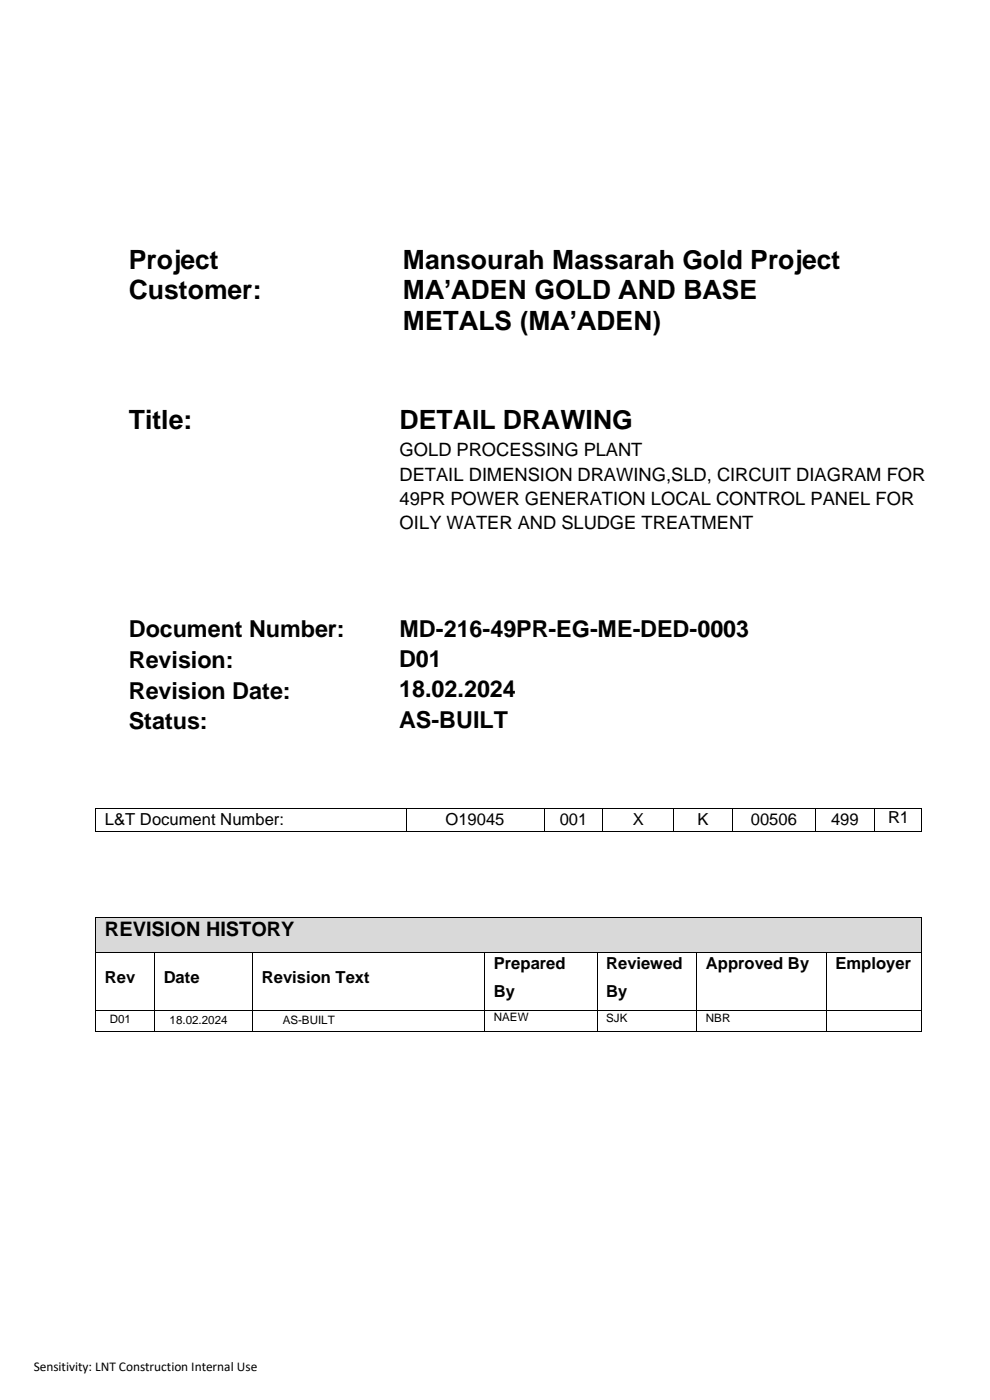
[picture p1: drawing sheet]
<svg xmlns="http://www.w3.org/2000/svg" width="210mm" height="297mm" viewBox="0 0 210 297" stroke-linecap="round" stroke-linejoin="round" font-family="sans-serif">
<defs><g id="words">
<g font-size="5.6">
<text x="27.3" y="57">Project</text>
<text x="85.5" y="57">Mansourah Massarah Gold Project</text>
<text x="27.3" y="63.5">Customer:</text>
<text x="85.5" y="63.5">MA’ADEN GOLD AND BASE</text>
<text x="85.5" y="70">METALS (MA’ADEN)</text>
<text x="27.3" y="91">Title:</text>
<text x="84.8" y="91">DETAIL DRAWING</text>
</g>
<g font-size="5">
<text x="27.3" y="135.1">Document Number:</text>
<text x="84.8" y="135.1">MD-216-49PR-EG-ME-DED-0003</text>
<text x="27.3" y="141.7">Revision:</text>
<text x="84.7" y="141.4">D01</text>
<text x="27.3" y="148.2">Revision Date:</text>
<text x="84.7" y="147.8">18.02.2024</text>
<text x="27.3" y="154.7">Status:</text>
<text x="84.7" y="154.5">AS-BUILT</text>
</g>
<text font-size="4.2" x="22.3" y="198.7">REVISION HISTORY</text>
<g font-size="3.9">
<text x="84.8" y="96.8">GOLD PROCESSING PLANT</text>
<text x="84.8" y="102">DETAIL DIMENSION DRAWING,SLD, CIRCUIT DIAGRAM FOR</text>
<text x="84.8" y="107.1">49PR POWER GENERATION LOCAL CONTROL PANEL FOR</text>
<text x="84.8" y="112.2">OILY WATER AND SLUDGE TREATMENT</text>
</g>
<g font-size="3.5">
<text x="22.3" y="175">L&amp;T Document Number:</text>
<text x="94.5" y="175">O19045</text>
<text x="118.7" y="175">001</text>
<text x="134.2" y="175">X</text>
<text x="148" y="175">K</text>
<text x="159.3" y="175">00506</text>
<text x="176.3" y="175">499</text>
<text x="188.4" y="174.6">R1</text>
<text x="22.3" y="208.5">Rev</text>
<text x="34.7" y="208.5">Date</text>
<text x="55.5" y="208.5">Revision Text</text>
<text x="104.8" y="205.5">Prepared</text>
<text x="128.6" y="205.5">Reviewed</text>
<text x="149.8" y="205.5">Approved By</text>
<text x="177.2" y="205.5">Employer</text>
<text x="104.8" y="211.6">By</text>
<text x="128.6" y="211.6">By</text>
</g>
<text font-size="2.8" x="7.2" y="290.9">Sensitivity: LNT Construction Internal Use</text>
<g font-size="2.5">
<text x="23.3" y="216.9">D01</text>
<text x="36" y="217.3">18.02.2024</text>
<text x="60" y="217.3">AS-BUILT</text>
<text x="104.8" y="216.6">NAEW</text>
<text x="128.6" y="216.8">SJK</text>
<text x="149.8" y="216.8">NBR</text>
</g>
</g></defs>
<g fill="#000">
<path d="M20.3 171.5h.1v.2h-.1z" fill-rule="evenodd"/>
<path d="M20.3 171.5h.1v.2h-.1z" fill-rule="evenodd"/>
<path d="M20.3 176.3h.1v.2h-.1z" fill-rule="evenodd"/>
<path d="M20.3 176.3h.1v.2h-.1z" fill-rule="evenodd"/>
<path d="M86.1 171.5h.2v.2h-.2z" fill-rule="evenodd"/>
<path d="M86.1 176.3h.2v.2h-.2z" fill-rule="evenodd"/>
<path d="M115.3 171.5h.2v.2h-.2z" fill-rule="evenodd"/>
<path d="M115.3 176.3h.2v.2h-.2z" fill-rule="evenodd"/>
<path d="M127.8 171.5h.2v.2h-.2z" fill-rule="evenodd"/>
<path d="M127.8 176.3h.2v.2h-.2z" fill-rule="evenodd"/>
<path d="M142.9 171.5h.1v.2h-.1z" fill-rule="evenodd"/>
<path d="M142.9 176.3h.1v.2h-.1z" fill-rule="evenodd"/>
<path d="M155.3 171.5h.2v.2h-.2z" fill-rule="evenodd"/>
<path d="M155.3 176.3h.2v.2h-.2z" fill-rule="evenodd"/>
<path d="M172.8 171.5h.2v.2h-.2z" fill-rule="evenodd"/>
<path d="M172.8 176.3h.2v.2h-.2z" fill-rule="evenodd"/>
<path d="M185.5 171.5h.1v.2h-.1z" fill-rule="evenodd"/>
<path d="M185.5 176.3h.1v.2h-.1z" fill-rule="evenodd"/>
<path d="M195.4 171.5h.1v.2h-.1z" fill-rule="evenodd"/>
<path d="M195.4 171.5h.1v.2h-.1z" fill-rule="evenodd"/>
<path d="M195.4 176.3h.1v.2h-.1z" fill-rule="evenodd"/>
<path d="M195.4 176.3h.1v.2h-.1z" fill-rule="evenodd"/>
</g>
<g fill="none" stroke="#000" stroke-width=".21">
<path d="M20.4 171.7v4.6M20.4 171.6h65.7M20.4 176.4h65.7M86.2 171.7v4.6M86.3 171.6h29M86.3 176.4h29M115.4 171.7v4.6M115.5 171.6h12.3M115.5 176.4h12.3M127.9 171.7v4.6M128 171.6h14.9M128 176.4h14.9"/>
<path d="M142.9 171.7v4.6M143 171.6h12.3M143 176.4h12.3M155.4 171.7v4.6M155.5 171.6h17.3M155.5 176.4h17.3M172.9 171.7v4.6M173 171.6h12.5M173 176.4h12.5M185.5 171.7v4.6M185.6 171.6h9.8M185.6 176.4h9.8"/>
<path d="M195.4 171.7v4.6"/>
</g>
<g fill="#d9d9d9">
<path d="M20.4 194.7h175v7.3h-175z" fill-rule="evenodd"/>
<path d="M22.3 194.7h171.2v7.3h-171.2z" fill-rule="evenodd"/>
</g>
<g fill="#000">
<path d="M20.3 194.5h.1v.2h-.1z" fill-rule="evenodd"/>
<path d="M20.3 194.5h.1v.2h-.1z" fill-rule="evenodd"/>
<path d="M195.4 194.5h.1v.2h-.1z" fill-rule="evenodd"/>
<path d="M195.4 194.5h.1v.2h-.1z" fill-rule="evenodd"/>
<path d="M20.3 202h.1v.2h-.1z" fill-rule="evenodd"/>
<path d="M20.3 214.3h.1v.2h-.1z" fill-rule="evenodd"/>
<path d="M20.3 218.8h.1v.1h-.1z" fill-rule="evenodd"/>
<path d="M20.3 218.8h.1v.1h-.1z" fill-rule="evenodd"/>
<path d="M32.7 202h.2v.2h-.2z" fill-rule="evenodd"/>
<path d="M32.7 214.3h.2v.2h-.2z" fill-rule="evenodd"/>
<path d="M32.7 218.8h.2v.1h-.2z" fill-rule="evenodd"/>
<path d="M53.6 202h.1v.2h-.1z" fill-rule="evenodd"/>
<path d="M53.6 214.3h.1v.2h-.1z" fill-rule="evenodd"/>
<path d="M53.6 218.8h.1v.1h-.1z" fill-rule="evenodd"/>
<path d="M102.8 202h.1v.2h-.1z" fill-rule="evenodd"/>
<path d="M102.8 214.3h.1v.2h-.1z" fill-rule="evenodd"/>
<path d="M102.8 218.8h.1v.1h-.1z" fill-rule="evenodd"/>
<path d="M126.6 202h.2v.2h-.2z" fill-rule="evenodd"/>
<path d="M126.6 214.3h.2v.2h-.2z" fill-rule="evenodd"/>
<path d="M126.6 218.8h.2v.1h-.2z" fill-rule="evenodd"/>
<path d="M147.8 202h.1v.2h-.1z" fill-rule="evenodd"/>
<path d="M147.8 214.3h.1v.2h-.1z" fill-rule="evenodd"/>
<path d="M147.8 218.8h.1v.1h-.1z" fill-rule="evenodd"/>
<path d="M175.3 202h.1v.2h-.1z" fill-rule="evenodd"/>
<path d="M175.3 214.3h.1v.2h-.1z" fill-rule="evenodd"/>
<path d="M175.3 218.8h.1v.1h-.1z" fill-rule="evenodd"/>
<path d="M195.4 202h.1v.2h-.1z" fill-rule="evenodd"/>
<path d="M195.4 214.3h.1v.2h-.1z" fill-rule="evenodd"/>
<path d="M195.4 218.8h.1v.1h-.1z" fill-rule="evenodd"/>
<path d="M195.4 218.8h.1v.1h-.1z" fill-rule="evenodd"/>
</g>
<g fill="none" stroke="#000" stroke-width=".21">
<path d="M20.4 194.7v7.3M20.4 194.6h175M195.4 194.7v7.3M20.4 202.2v12.1M20.4 214.5v4.3M20.4 202.1h12.3M20.4 214.4h12.3M20.4 218.8h12.3M32.8 202.2v12.1M32.8 214.5v4.3M32.9 202.1h20.7M32.9 214.4h20.7"/>
<path d="M32.9 218.8h20.7M53.6 202.2v12.1M53.6 214.5v4.3M53.7 202.1h49.1M53.7 214.4h49.1M53.7 218.8h49.1M102.8 202.2v12.1M102.8 214.5v4.3M102.9 202.1h23.7M102.9 214.4h23.7M102.9 218.8h23.7M126.7 202.2v12.1"/>
<path d="M126.7 214.5v4.3M126.8 202.1h21M126.8 214.4h21M126.8 218.8h21M147.9 202.2v12.1M147.9 214.5v4.3M147.9 202.1h27.4M147.9 214.4h27.4M147.9 218.8h27.4M175.3 202.2v12.1M175.3 214.5v4.3M175.4 202.1h20"/>
<path d="M175.4 214.4h20M175.4 218.8h20M195.4 202.2v12.1M195.4 214.5v4.3"/>
</g>
<use href="#words"/>
</svg>
